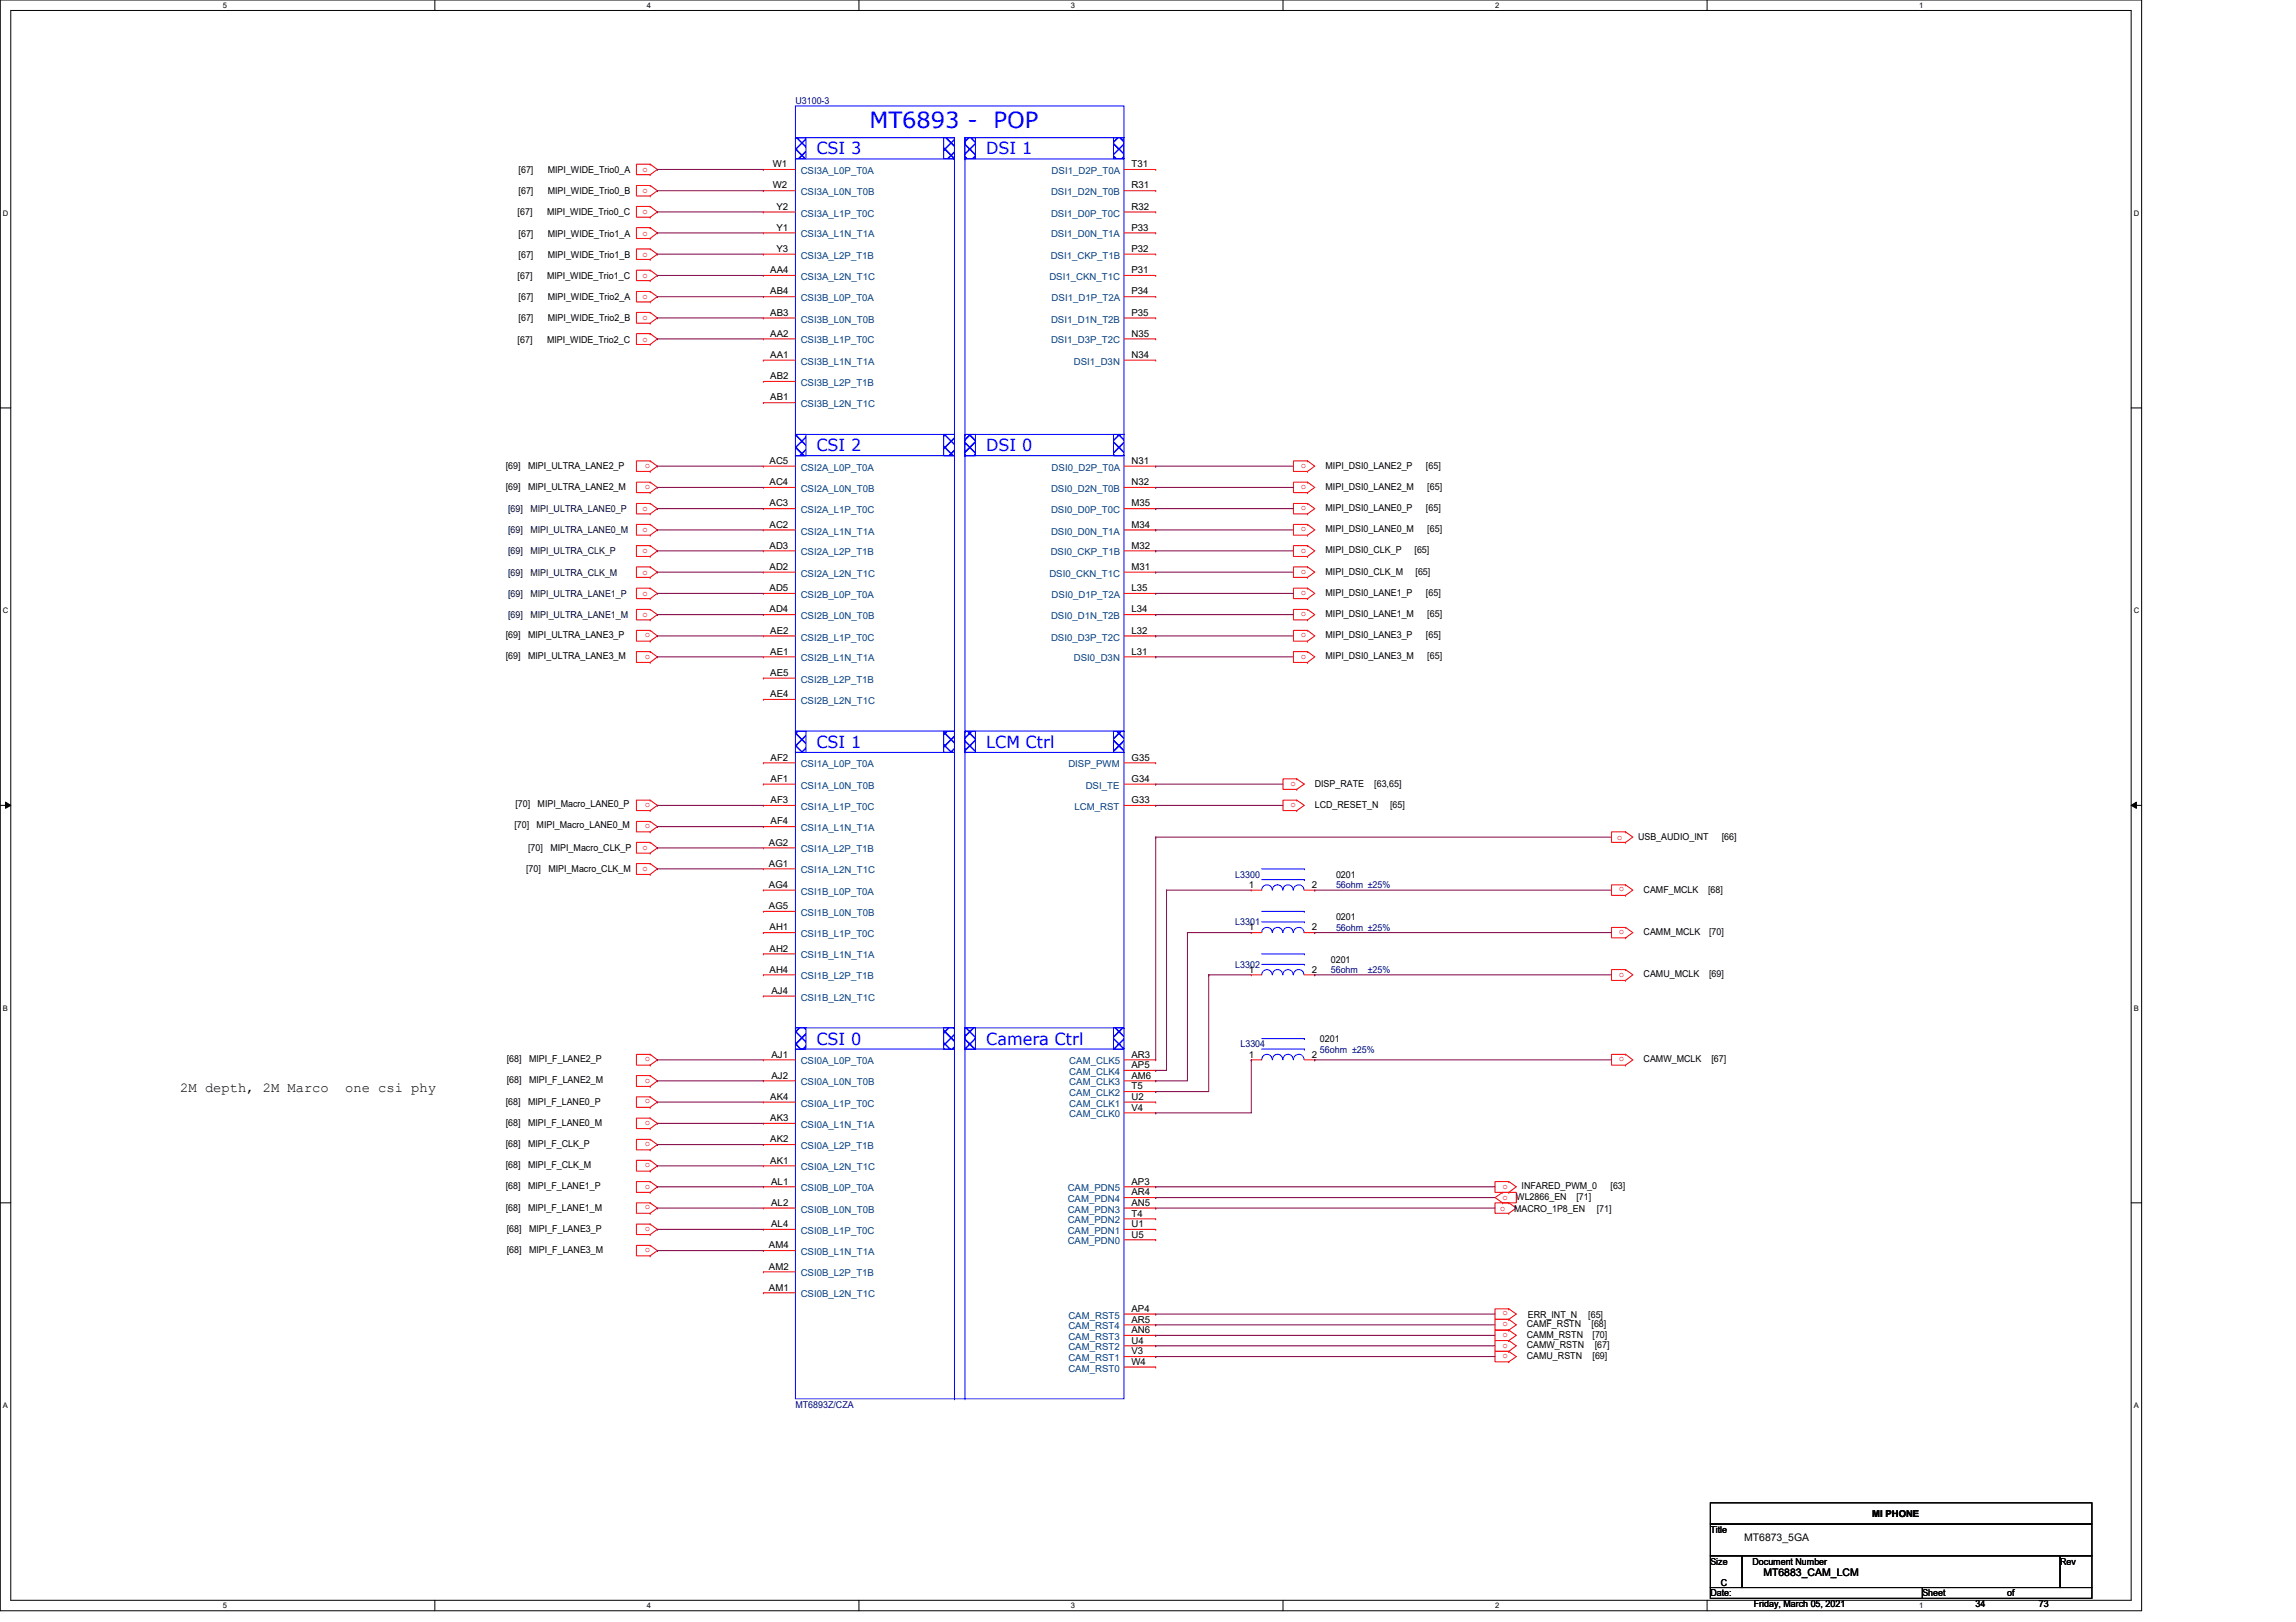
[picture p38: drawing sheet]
<svg xmlns="http://www.w3.org/2000/svg" width="297mm" height="210mm" viewBox="0 0 297 210" stroke-linecap="round" stroke-linejoin="round" font-family="sans-serif">
<defs><g id="words">
<g font-size="2.9" fill="#00f">
<text x="112.5" y="16.6">MT6893 -</text>
<text x="128.5" y="16.6">POP</text>
</g>
<g font-size="2.2" fill="#00f">
<text x="105.6" y="20">CSI 3</text>
<text x="127.6" y="20">DSI 1</text>
<text x="105.6" y="58.4">CSI 2</text>
<text x="127.6" y="58.4">DSI 0</text>
<text x="105.6" y="96.8">CSI 1</text>
<text x="127.6" y="96.8">LCM Ctrl</text>
<text x="105.6" y="135.2">CSI 0</text>
<text x="127.6" y="135.2">Camera Ctrl</text>
</g>
<g font-size="1.8">
<text x="23.3" y="141.3">2M depth, 2M Marco</text>
<text x="44.7" y="141.3">one csi phy</text>
</g>
<g font-size="1.4">
<text x="225.6" y="199.4">MT6873_5GA</text>
<text x="228.1" y="203.9">MT6883_CAM_LCM</text>
</g>
<g font-size="1.2" fill="#000080">
<text x="102.9" y="13.5">U3100-3</text>
<text x="159.8" y="113.6">L3300</text>
<text x="159.8" y="119.8">L3301</text>
<text x="172.8" y="115">56ohm ±25%</text>
<text x="159.8" y="125.3">L3302</text>
<text x="172.2" y="125.9">56ohm</text>
<text x="172.8" y="120.4">56ohm ±25%</text>
<text x="176.9" y="125.9">±25%</text>
<text x="160.5" y="135.6">L3304</text>
<text x="170.8" y="136.2">56ohm ±25%</text>
<text x="102.9" y="182.2">MT6893Z/CZA</text>
</g>
<g font-size="1.2">
<text x="67.1" y="22.4">[67]</text>
<text x="70.9" y="22.4">MIPI_WIDE_Trio0_A</text>
<text x="100" y="21.6">W1</text>
<text x="146.4" y="21.6">T31</text>
<text x="67" y="27.9">[67]</text>
<text x="67.1" y="25.1">[67]</text>
<text x="70.8" y="27.9">MIPI_WIDE_Trio0_C</text>
<text x="70.9" y="25.1">MIPI_WIDE_Trio0_B</text>
<text x="100" y="24.4">W2</text>
<text x="100.5" y="27.1">Y2</text>
<text x="100.5" y="29.8">Y1</text>
<text x="146.4" y="24.4">R31</text>
<text x="146.4" y="27.1">R32</text>
<text x="146.4" y="29.8">P33</text>
<text x="67.1" y="30.6">[67]</text>
<text x="67.1" y="33.4">[67]</text>
<text x="70.9" y="30.6">MIPI_WIDE_Trio1_A</text>
<text x="70.9" y="33.4">MIPI_WIDE_Trio1_B</text>
<text x="99.6" y="35.3">AA4</text>
<text x="100.5" y="32.6">Y3</text>
<text x="146.4" y="32.6">P32</text>
<text x="146.4" y="35.3">P31</text>
<text x="67" y="36.1">[67]</text>
<text x="67.1" y="38.9">[67]</text>
<text x="67.1" y="41.6">[67]</text>
<text x="70.8" y="36.1">MIPI_WIDE_Trio1_C</text>
<text x="70.9" y="38.9">MIPI_WIDE_Trio2_A</text>
<text x="70.9" y="41.6">MIPI_WIDE_Trio2_B</text>
<text x="99.6" y="38.1">AB4</text>
<text x="99.6" y="40.9">AB3</text>
<text x="146.4" y="38.1">P34</text>
<text x="146.4" y="40.9">P35</text>
<text x="67" y="44.3">[67]</text>
<text x="70.8" y="44.3">MIPI_WIDE_Trio2_C</text>
<text x="99.6" y="43.6">AA2</text>
<text x="99.6" y="46.3">AA1</text>
<text x="146.4" y="43.6">N35</text>
<text x="146.4" y="46.3">N34</text>
<text x="99.6" y="49.1">AB2</text>
<text x="99.6" y="51.8">AB1</text>
<text x="65.4" y="60.7">[69]</text>
<text x="65.4" y="63.4">[69]</text>
<text x="68.3" y="60.7">MIPI_ULTRA_LANE2_P</text>
<text x="68.3" y="63.4">MIPI_ULTRA_LANE2_M</text>
<text x="99.6" y="60">AC5</text>
<text x="99.6" y="62.8">AC4</text>
<text x="99.6" y="65.5">AC3</text>
<text x="146.4" y="60">N31</text>
<text x="146.4" y="62.8">N32</text>
<text x="146.4" y="65.5">M35</text>
<text x="171.5" y="60.7">MIPI_DSI0_LANE2_P</text>
<text x="171.5" y="63.4">MIPI_DSI0_LANE2_M</text>
<text x="184.5" y="60.7">[65]</text>
<text x="184.7" y="63.4">[65]</text>
<text x="99.6" y="68.3">AC2</text>
<text x="99.6" y="71">AD3</text>
<text x="146.4" y="71">M32</text>
<text x="146.4" y="68.3">M34</text>
<text x="171.5" y="66.1">MIPI_DSI0_LANE0_P</text>
<text x="171.5" y="68.9">MIPI_DSI0_LANE0_M</text>
<text x="171.5" y="71.6">MIPI_DSI0_CLK_P</text>
<text x="183" y="71.6">[65]</text>
<text x="184.5" y="66.1">[65]</text>
<text x="184.7" y="68.9">[65]</text>
<text x="99.6" y="73.7">AD2</text>
<text x="99.6" y="76.5">AD5</text>
<text x="146.4" y="73.7">M31</text>
<text x="146.4" y="76.5">L35</text>
<text x="171.5" y="74.4">MIPI_DSI0_CLK_M</text>
<text x="171.5" y="77.1">MIPI_DSI0_LANE1_P</text>
<text x="183.1" y="74.4">[65]</text>
<text x="184.5" y="77.1">[65]</text>
<text x="65.4" y="82.6">[69]</text>
<text x="68.3" y="82.6">MIPI_ULTRA_LANE3_P</text>
<text x="99.6" y="79.2">AD4</text>
<text x="99.6" y="82">AE2</text>
<text x="146.4" y="82">L32</text>
<text x="146.4" y="79.2">L34</text>
<text x="171.5" y="79.8">MIPI_DSI0_LANE1_M</text>
<text x="171.5" y="82.6">MIPI_DSI0_LANE3_P</text>
<text x="184.5" y="82.6">[65]</text>
<text x="184.7" y="79.8">[65]</text>
<text x="65.4" y="85.3">[69]</text>
<text x="68.3" y="85.3">MIPI_ULTRA_LANE3_M</text>
<text x="99.6" y="84.7">AE1</text>
<text x="99.6" y="87.5">AE5</text>
<text x="146.4" y="84.7">L31</text>
<text x="171.5" y="85.3">MIPI_DSI0_LANE3_M</text>
<text x="184.7" y="85.3">[65]</text>
<text x="99.6" y="90.2">AE4</text>
<text x="99.7" y="98.4">AF2</text>
<text x="99.7" y="101.2">AF1</text>
<text x="146.4" y="98.4">G35</text>
<text x="146.4" y="101.2">G34</text>
<text x="170.1" y="101.8">DISP_RATE</text>
<text x="177.8" y="101.8">[63,65]</text>
<text x="66.5" y="107.1">[70]</text>
<text x="66.7" y="104.4">[70]</text>
<text x="69.4" y="107.1">MIPI_Macro_LANE0_M</text>
<text x="69.6" y="104.4">MIPI_Macro_LANE0_P</text>
<text x="99.7" y="103.9">AF3</text>
<text x="99.7" y="106.7">AF4</text>
<text x="146.4" y="103.9">G33</text>
<text x="170.1" y="104.6">LCD_RESET_N</text>
<text x="179.8" y="104.6">[65]</text>
<text x="68.1" y="112.9">[70]</text>
<text x="68.3" y="110.2">[70]</text>
<text x="70.9" y="112.9">MIPI_Macro_CLK_M</text>
<text x="71.2" y="110.2">MIPI_Macro_CLK_P</text>
<text x="99.5" y="109.4">AG2</text>
<text x="99.5" y="112.1">AG1</text>
<text x="172.8" y="113.6">0201</text>
<text x="211.9" y="108.7">USB_AUDIO_INT</text>
<text x="222.8" y="108.7">[66]</text>
<text x="99.5" y="114.9">AG4</text>
<text x="99.5" y="117.6">AG5</text>
<text x="161.6" y="114.9">1</text>
<text x="169.7" y="114.9">2</text>
<text x="172.8" y="119.1">0201</text>
<text x="212.6" y="115.5">CAMF_MCLK</text>
<text x="221" y="115.5">[68]</text>
<text x="99.6" y="120.4">AH1</text>
<text x="99.6" y="123.1">AH2</text>
<text x="99.6" y="125.9">AH4</text>
<text x="161.6" y="120.4">1</text>
<text x="161.6" y="125.9">1</text>
<text x="169.7" y="120.4">2</text>
<text x="169.7" y="125.9">2</text>
<text x="172.2" y="124.6">0201</text>
<text x="212.6" y="121">CAMM_MCLK</text>
<text x="221.1" y="121">[70]</text>
<text x="99.8" y="128.6">AJ4</text>
<text x="212.6" y="126.5">CAMU_MCLK</text>
<text x="221.1" y="126.5">[69]</text>
<text x="65.6" y="137.5">[68]</text>
<text x="68.4" y="137.5">MIPI_F_LANE2_P</text>
<text x="99.8" y="136.9">AJ1</text>
<text x="146.4" y="136.9">AR3</text>
<text x="161.6" y="136.9">1</text>
<text x="169.7" y="136.9">2</text>
<text x="170.8" y="134.9">0201</text>
<text x="212.6" y="137.5">CAMW_MCLK</text>
<text x="221.4" y="137.5">[67]</text>
<text x="65.4" y="143">[68]</text>
<text x="65.6" y="140.2">[68]</text>
<text x="68.3" y="143">MIPI_F_LANE0_P</text>
<text x="68.4" y="140.2">MIPI_F_LANE2_M</text>
<text x="99.6" y="142.3">AK4</text>
<text x="99.8" y="139.6">AJ2</text>
<text x="146.4" y="143.7">V4</text>
<text x="146.4" y="142.3">U2</text>
<text x="146.4" y="141">T5</text>
<text x="146.4" y="139.6">AM6</text>
<text x="146.4" y="138.2">AP5</text>
<text x="65.4" y="145.7">[68]</text>
<text x="65.4" y="148.4">[68]</text>
<text x="68.3" y="145.7">MIPI_F_LANE0_M</text>
<text x="68.3" y="148.4">MIPI_F_CLK_P</text>
<text x="99.6" y="145.1">AK3</text>
<text x="99.6" y="147.8">AK2</text>
<text x="65.4" y="151.2">[68]</text>
<text x="65.4" y="153.9">[68]</text>
<text x="68.3" y="151.2">MIPI_F_CLK_M</text>
<text x="68.3" y="153.9">MIPI_F_LANE1_P</text>
<text x="99.6" y="150.6">AK1</text>
<text x="99.8" y="153.3">AL1</text>
<text x="146.4" y="154.7">AR4</text>
<text x="146.4" y="153.3">AP3</text>
<text x="196.2" y="155.3">WL2866_EN</text>
<text x="196.8" y="153.9">INFARED_PWM_0</text>
<text x="204" y="155.3">[71]</text>
<text x="208.4" y="153.9">[63]</text>
<text x="65.4" y="156.7">[68]</text>
<text x="65.6" y="159.4">[68]</text>
<text x="68.3" y="156.7">MIPI_F_LANE1_M</text>
<text x="68.4" y="159.4">MIPI_F_LANE3_P</text>
<text x="99.5" y="161.5">AM4</text>
<text x="99.8" y="156">AL2</text>
<text x="99.8" y="158.8">AL4</text>
<text x="146.4" y="160.1">U5</text>
<text x="146.4" y="158.8">U1</text>
<text x="146.4" y="157.4">T4</text>
<text x="146.4" y="156">AN5</text>
<text x="195.9" y="156.8">MACRO_1P8_EN</text>
<text x="206.6" y="156.8">[71]</text>
<text x="65.6" y="162.1">[68]</text>
<text x="68.4" y="162.1">MIPI_F_LANE3_M</text>
<text x="99.5" y="164.3">AM2</text>
<text x="99.5" y="167">AM1</text>
<text x="146.4" y="171.2">AR5</text>
<text x="146.4" y="172.5">AN6</text>
<text x="146.4" y="173.9">U4</text>
<text x="146.4" y="169.8">AP4</text>
<text x="197.5" y="171.7">CAMF_RSTN</text>
<text x="197.5" y="173.1">CAMM_RSTN</text>
<text x="197.7" y="170.5">ERR_INT_N</text>
<text x="205.5" y="170.5">[65]</text>
<text x="205.9" y="171.7">[68]</text>
<text x="206" y="173.1">[70]</text>
<text x="146.4" y="176.6">W4</text>
<text x="146.4" y="175.3">V3</text>
<text x="197.5" y="174.5">CAMW_RSTN</text>
<text x="197.5" y="175.9">CAMU_RSTN</text>
<text x="206" y="175.9">[69]</text>
<text x="206.3" y="174.5">[67]</text>
<text x="242.2" y="196.3">MI PHONE</text>
<text x="221.3" y="198.4">Title</text>
<text x="221.3" y="202.5">Size</text>
<text x="226.7" y="202.5">Document Number</text>
<text x="266.5" y="202.5">Rev</text>
<text x="221.3" y="206.6">Date:</text>
<text x="222.6" y="205.2">C</text>
<text x="226.9" y="208">Friday, March 05, 2021</text>
<text x="248.7" y="206.6">Sheet</text>
<text x="255.6" y="208">34</text>
<text x="259.7" y="206.6">of</text>
<text x="263.8" y="208">73</text>
</g>
<g font-size="1.2" fill="#f00">
<text x="83.1" y="22.3">o</text>
<text x="83.1" y="25">o</text>
<text x="83.1" y="27.7">o</text>
<text x="83.1" y="30.5">o</text>
<text x="83.1" y="33.2">o</text>
<text x="83.1" y="36">o</text>
<text x="83.1" y="38.7">o</text>
<text x="83.1" y="41.4">o</text>
<text x="83.1" y="44.2">o</text>
<text x="84.1" y="60" transform="rotate(180 84.1 60)">o</text>
<text x="169" y="60" transform="rotate(180 169 60)">o</text>
<text x="84.1" y="62.7" transform="rotate(180 84.1 62.7)">o</text>
<text x="169" y="62.7" transform="rotate(180 169 62.7)">o</text>
<text x="169" y="65.5" transform="rotate(180 169 65.5)">o</text>
<text x="83.1" y="66.2">o</text>
<text x="83.1" y="68.9">o</text>
<text x="83.1" y="71.6">o</text>
<text x="169" y="68.2" transform="rotate(180 169 68.2)">o</text>
<text x="169" y="71" transform="rotate(180 169 71)">o</text>
<text x="83.1" y="74.4">o</text>
<text x="83.1" y="77.1">o</text>
<text x="169" y="73.7" transform="rotate(180 169 73.7)">o</text>
<text x="169" y="76.5" transform="rotate(180 169 76.5)">o</text>
<text x="83.1" y="79.9">o</text>
<text x="84.1" y="82" transform="rotate(180 84.1 82)">o</text>
<text x="169" y="79.2" transform="rotate(180 169 79.2)">o</text>
<text x="169" y="82" transform="rotate(180 169 82)">o</text>
<text x="84.1" y="84.7" transform="rotate(180 84.1 84.7)">o</text>
<text x="169" y="84.7" transform="rotate(180 169 84.7)">o</text>
<text x="167.6" y="101.1" transform="rotate(180 167.6 101.1)">o</text>
<text x="84.1" y="103.9" transform="rotate(180 84.1 103.9)">o</text>
<text x="84.1" y="106.6" transform="rotate(180 84.1 106.6)">o</text>
<text x="167.6" y="103.9" transform="rotate(180 167.6 103.9)">o</text>
<text x="83.1" y="110">o</text>
<text x="83.1" y="112.8">o</text>
<text x="209.2" y="108.7">o</text>
<text x="210.1" y="114.9" transform="rotate(180 210.1 114.9)">o</text>
<text x="210.1" y="120.4" transform="rotate(180 210.1 120.4)">o</text>
<text x="210.1" y="125.9" transform="rotate(180 210.1 125.9)">o</text>
<text x="84.1" y="136.8" transform="rotate(180 84.1 136.8)">o</text>
<text x="210.1" y="136.8" transform="rotate(180 210.1 136.8)">o</text>
<text x="84.1" y="139.6" transform="rotate(180 84.1 139.6)">o</text>
<text x="84.1" y="142.3" transform="rotate(180 84.1 142.3)">o</text>
<text x="84.1" y="145" transform="rotate(180 84.1 145)">o</text>
<text x="84.1" y="147.8" transform="rotate(180 84.1 147.8)">o</text>
<text x="84.1" y="150.5" transform="rotate(180 84.1 150.5)">o</text>
<text x="84.1" y="153.3" transform="rotate(180 84.1 153.3)">o</text>
<text x="84.1" y="156" transform="rotate(180 84.1 156)">o</text>
<text x="194.4" y="155.3">o</text>
<text x="195.1" y="153.3" transform="rotate(180 195.1 153.3)">o</text>
<text x="84.1" y="158.7" transform="rotate(180 84.1 158.7)">o</text>
<text x="84.1" y="161.5" transform="rotate(180 84.1 161.5)">o</text>
<text x="194.1" y="156.7">o</text>
<text x="195.1" y="171.1" transform="rotate(180 195.1 171.1)">o</text>
<text x="195.1" y="172.5" transform="rotate(180 195.1 172.5)">o</text>
<text x="195.1" y="173.9" transform="rotate(180 195.1 173.9)">o</text>
<text x="195.1" y="169.7" transform="rotate(180 195.1 169.7)">o</text>
<text x="195.1" y="175.2" transform="rotate(180 195.1 175.2)">o</text>
</g>
<g font-size="1.2" fill="#004080">
<text x="103.6" y="22.5">CSI3A_L0P_T0A</text>
<text x="136.1" y="22.5">DSI1_D2P_T0A</text>
<text x="103.6" y="25.3">CSI3A_L0N_T0B</text>
<text x="103.6" y="28">CSI3A_L1P_T0C</text>
<text x="136" y="25.3">DSI1_D2N_T0B</text>
<text x="136" y="28">DSI1_D0P_T0C</text>
<text x="103.6" y="30.7">CSI3A_L1N_T1A</text>
<text x="103.6" y="33.5">CSI3A_L2P_T1B</text>
<text x="135.9" y="33.5">DSI1_CKP_T1B</text>
<text x="136" y="30.7">DSI1_D0N_T1A</text>
<text x="103.6" y="36.2">CSI3A_L2N_T1C</text>
<text x="103.6" y="39">CSI3B_L0P_T0A</text>
<text x="103.6" y="41.7">CSI3B_L0N_T0B</text>
<text x="135.8" y="36.2">DSI1_CKN_T1C</text>
<text x="136" y="41.7">DSI1_D1N_T2B</text>
<text x="136.1" y="39">DSI1_D1P_T2A</text>
<text x="103.6" y="44.4">CSI3B_L1P_T0C</text>
<text x="103.6" y="47.2">CSI3B_L1N_T1A</text>
<text x="136" y="44.4">DSI1_D3P_T2C</text>
<text x="138.9" y="47.2">DSI1_D3N</text>
<text x="103.6" y="50">CSI3B_L2P_T1B</text>
<text x="103.6" y="52.7">CSI3B_L2N_T1C</text>
<text x="103.6" y="60.9">CSI2A_L0P_T0A</text>
<text x="103.6" y="63.7">CSI2A_L0N_T0B</text>
<text x="136" y="63.7">DSI0_D2N_T0B</text>
<text x="136.1" y="60.9">DSI0_D2P_T0A</text>
<text x="103.6" y="66.4">CSI2A_L1P_T0C</text>
<text x="103.6" y="69.2">CSI2A_L1N_T1A</text>
<text x="103.6" y="71.9">CSI2A_L2P_T1B</text>
<text x="135.9" y="71.9">DSI0_CKP_T1B</text>
<text x="136" y="66.4">DSI0_D0P_T0C</text>
<text x="136" y="69.2">DSI0_D0N_T1A</text>
<text x="103.6" y="74.6">CSI2A_L2N_T1C</text>
<text x="103.6" y="77.4">CSI2B_L0P_T0A</text>
<text x="135.8" y="74.6">DSI0_CKN_T1C</text>
<text x="136.1" y="77.4">DSI0_D1P_T2A</text>
<text x="103.6" y="80.1">CSI2B_L0N_T0B</text>
<text x="103.6" y="82.9">CSI2B_L1P_T0C</text>
<text x="136" y="82.9">DSI0_D3P_T2C</text>
<text x="136" y="80.1">DSI0_D1N_T2B</text>
<text x="103.6" y="85.6">CSI2B_L1N_T1A</text>
<text x="103.6" y="88.3">CSI2B_L2P_T1B</text>
<text x="138.9" y="85.6">DSI0_D3N</text>
<text x="103.6" y="91.1">CSI2B_L2N_T1C</text>
<text x="103.6" y="99.3">CSI1A_L0P_T0A</text>
<text x="138.2" y="99.3">DISP_PWM</text>
<text x="103.6" y="102.1">CSI1A_L0N_T0B</text>
<text x="103.6" y="104.8">CSI1A_L1P_T0C</text>
<text x="103.6" y="107.6">CSI1A_L1N_T1A</text>
<text x="139" y="104.8">LCM_RST</text>
<text x="140.5" y="102.1">DSI_TE</text>
<text x="103.6" y="110.3">CSI1A_L2P_T1B</text>
<text x="103.6" y="113">CSI1A_L2N_T1C</text>
<text x="103.6" y="115.8">CSI1B_L0P_T0A</text>
<text x="103.6" y="118.5">CSI1B_L0N_T0B</text>
<text x="103.6" y="121.3">CSI1B_L1P_T0C</text>
<text x="103.6" y="124">CSI1B_L1N_T1A</text>
<text x="103.6" y="126.7">CSI1B_L2P_T1B</text>
<text x="103.6" y="129.5">CSI1B_L2N_T1C</text>
<text x="103.6" y="137.8">CSI0A_L0P_T0A</text>
<text x="138.3" y="137.8">CAM_CLK5</text>
<text x="103.6" y="140.5">CSI0A_L0N_T0B</text>
<text x="103.6" y="143.2">CSI0A_L1P_T0C</text>
<text x="138.3" y="143.2">CAM_CLK1</text>
<text x="138.3" y="141.9">CAM_CLK2</text>
<text x="138.3" y="140.5">CAM_CLK3</text>
<text x="138.3" y="139.1">CAM_CLK4</text>
<text x="103.6" y="146">CSI0A_L1N_T1A</text>
<text x="103.6" y="148.7">CSI0A_L2P_T1B</text>
<text x="138.3" y="144.6">CAM_CLK0</text>
<text x="103.6" y="151.5">CSI0A_L2N_T1C</text>
<text x="103.6" y="154.2">CSI0B_L0P_T0A</text>
<text x="138.1" y="155.6">CAM_PDN4</text>
<text x="138.1" y="154.2">CAM_PDN5</text>
<text x="103.6" y="156.9">CSI0B_L0N_T0B</text>
<text x="103.6" y="159.7">CSI0B_L1P_T0C</text>
<text x="138.1" y="161">CAM_PDN0</text>
<text x="138.1" y="159.7">CAM_PDN1</text>
<text x="138.1" y="158.3">CAM_PDN2</text>
<text x="138.1" y="156.9">CAM_PDN3</text>
<text x="103.6" y="162.4">CSI0B_L1N_T1A</text>
<text x="103.6" y="165.2">CSI0B_L2P_T1B</text>
<text x="103.6" y="167.9">CSI0B_L2N_T1C</text>
<text x="138.2" y="172">CAM_RST4</text>
<text x="138.2" y="173.4">CAM_RST3</text>
<text x="138.2" y="170.6">CAM_RST5</text>
<text x="138.2" y="177.5">CAM_RST0</text>
<text x="138.2" y="174.8">CAM_RST2</text>
<text x="138.2" y="176.1">CAM_RST1</text>
</g>
<g font-size="1.2" fill="#000040">
<text x="65.7" y="66.3">[69]</text>
<text x="65.7" y="69">[69]</text>
<text x="65.7" y="71.8">[69]</text>
<text x="68.6" y="66.3">MIPI_ULTRA_LANE0_P</text>
<text x="68.6" y="69">MIPI_ULTRA_LANE0_M</text>
<text x="68.6" y="71.8">MIPI_ULTRA_CLK_P</text>
<text x="65.7" y="74.5">[69]</text>
<text x="65.7" y="77.3">[69]</text>
<text x="68.6" y="74.5">MIPI_ULTRA_CLK_M</text>
<text x="68.6" y="77.3">MIPI_ULTRA_LANE1_P</text>
<text x="65.7" y="80">[69]</text>
<text x="68.6" y="80">MIPI_ULTRA_LANE1_M</text>
</g>
<g font-size="1">
<text x="28.8" y="1">5</text>
<text x="83.7" y="1">4</text>
<text x="138.6" y="1">3</text>
<text x="193.4" y="1">2</text>
<text x="248.3" y="1">1</text>
<text x=".4" y="27.9">D</text>
<text x="276.1" y="27.9">D</text>
<text x=".4" y="79.4">C</text>
<text x="276.1" y="79.4">C</text>
<text x=".4" y="130.8">B</text>
<text x="276.1" y="130.8">B</text>
<text x=".4" y="182.2">A</text>
<text x="276.1" y="182.2">A</text>
<text x="28.8" y="208.1">5</text>
<text x="83.7" y="208.1">4</text>
<text x="138.6" y="208.1">3</text>
<text x="193.4" y="208.1">2</text>
<text x="248.3" y="208.1">1</text>
</g>
</g></defs>
<path d="M0 0h277.1v208.4h-277.1zM1.4 1.4h274.3v205.7h-274.3z" fill="none" stroke="#000" stroke-width=".13"/>
<g fill="#fff">
<path d="M28.8 .1h.6v1.1h-.6z"/>
<path d="M28.8 207.2h.6v1.1h-.6z"/>
</g>
<path d="M56.3 0v1.4M56.3 207.1v1.3" fill="none" stroke="#000" stroke-width=".13"/>
<g fill="#fff">
<path d="M83.7 .1h.5v1.1h-.5z"/>
<path d="M83.7 207.2h.5v1.1h-.5z"/>
</g>
<path d="M111.1 0v1.4M111.1 207.1v1.3" fill="none" stroke="#000" stroke-width=".13"/>
<g fill="#fff">
<path d="M138.6 .1h.5v1.1h-.5z"/>
<path d="M138.6 207.2h.5v1.1h-.5z"/>
</g>
<path d="M166 0v1.4M166 207.1v1.3" fill="none" stroke="#000" stroke-width=".13"/>
<g fill="#fff">
<path d="M193.4 .1h.6v1.1h-.6z"/>
<path d="M193.4 207.2h.6v1.1h-.6z"/>
</g>
<path d="M220.8 0v1.4M220.8 207.1v1.3" fill="none" stroke="#000" stroke-width=".13"/>
<g fill="#fff">
<path d="M248.3 .1h.5v1.1h-.5z"/>
<path d="M248.3 207.2h.5v1.1h-.5z"/>
<path d="M.4 27.1h.7v1.1h-.7z"/>
<path d="M276.1 27.1h.7v1.1h-.7z"/>
<path d="M.4 78.5h.7v1.1h-.7z"/>
<path d="M276.1 78.5h.7v1.1h-.7z"/>
</g>
<path d="M0 52.8h1.4M275.7 52.8h1.4" fill="none" stroke="#000" stroke-width=".13"/>
<g fill="#fff">
<path d="M.4 129.9h.6v1.1h-.6z"/>
<path d="M276.1 129.9h.6v1.1h-.6z"/>
</g>
<path d="M0 104.2h1.4M.7 103.8l.7 .4-.7 .4zM275.7 104.2l.7-.4v.8zM275.7 104.2h1.4" fill="none" stroke="#000" stroke-width=".13"/>
<path d="M.7 103.8l.7 .4-.7 .4zM275.7 104.2l.7-.4v.8z" fill="#000"/>
<g fill="#fff">
<path d="M.4 181.4h.6v1.1h-.6z"/>
<path d="M276.1 181.4h.6v1.1h-.6z"/>
</g>
<path d="M0 155.7h1.4M275.7 155.7h1.4M221.3 194.5h49.3v2.7h-49.3zM221.3 197.2h49.3v4.1h-49.3zM221.3 201.3h4.1v4.1h-4.1zM221.3 205.4h27.4v1.4h-27.4zM225.4 201.3h41.1v4.1h-41.1zM248.7 205.4h21.9v1.4h-21.9zM266.5 201.3h4.1v4.1h-4.1z" fill="none" stroke="#000" stroke-width=".13"/>
<g fill="none" stroke="#f00" stroke-width=".13">
<path d="M84.1 21.3h.1M84.1 22.6h.1M84.1 21.3h-1.8v1.3h1.8M84.1 24h.1M84.1 25.4h.1M84.1 24h-1.8v1.4h1.8M84.1 26.7h.1M84.1 28.1h.1M84.1 26.7h-1.8v1.4h1.8M84.1 29.5h.1M84.1 30.9h.1M84.1 29.5h-1.8v1.4h1.8"/>
<path d="M84.1 32.2h.1M84.1 33.6h.1M84.1 32.2h-1.8v1.4h1.8M84.1 35h.1M84.1 36.3h.1M84.1 35h-1.8v1.3h1.8M84.1 37.7h.1M84.1 39.1h.1M84.1 37.7h-1.8v1.4h1.8M84.1 21.3l.9 .6-.9 .7M84.1 24l.9 .7-.9 .7M84.1 26.7l.9 .7-.9 .7"/>
<path d="M84.1 29.5l.9 .6-.9 .8M84.1 32.2l.9 .7-.9 .7M84.1 35l.9 .6-.9 .7M84.1 37.7l.9 .7-.9 .7M84.1 59.6h.1M84.1 59.6h-1.8v1.4h1.8M84.1 40.4h.1M84.1 41.8h.1M84.1 40.4h-1.8v1.4h1.8M84.1 43.2h.1M84.1 44.6h.1M84.1 43.2h-1.8v1.4h1.8"/>
<path d="M84.1 59.6l.9 .7-.9 .7M84.1 40.4l.9 .7-.9 .7M84.1 43.2l.9 .7-.9 .7M169.2 59.6h.1M169.2 59.6h-1.9v1.4h1.9M169.2 59.6l.9 .7-.9 .7M84.1 61h.1M84.1 63.8h.1M84.1 62.4h.1M84.1 62.4h-1.8v1.4h1.8M84.1 65.2h.1M84.1 66.5h.1"/>
<path d="M84.1 65.2h-1.8v1.3h1.8M84.1 67.9h.1M84.1 69.3h.1M84.1 67.9h-1.8v1.4h1.8M84.1 70.6h.1M84.1 72h.1M84.1 70.6h-1.8v1.4h1.8M84.1 73.4h.1M84.1 74.7h.1M84.1 73.4h-1.8v1.3h1.8M84.1 76.1h.1M84.1 77.5h.1"/>
<path d="M84.1 76.1h-1.8v1.4h1.8M84.1 78.9h.1M84.1 78.9h-1.8v1.3h1.8M84.1 62.4l.9 .7-.9 .7M84.1 65.2l.9 .6-.9 .7M84.1 67.9l.9 .7-.9 .7M84.1 70.6l.9 .7-.9 .7M84.1 73.4l.9 .6-.9 .7M84.1 76.1l.9 .7-.9 .7M84.1 78.9l.9 .6-.9 .7M169.2 61h.1M169.2 63.8h.1"/>
<path d="M169.2 62.4h.1M169.2 62.4h-1.9v1.4h1.9M169.2 66.5h.1M169.2 65.2h.1M169.2 65.2h-1.9v1.3h1.9M169.2 69.3h.1M169.2 67.9h.1M169.2 67.9h-1.9v1.4h1.9M169.2 72h.1M169.2 70.6h.1M169.2 70.6h-1.9v1.4h1.9M169.2 74.7h.1"/>
<path d="M169.2 73.4h.1M169.2 73.4h-1.9v1.3h1.9M169.2 77.5h.1M169.2 76.1h.1M169.2 76.1h-1.9v1.4h1.9M169.2 78.9h.1M169.2 78.9h-1.9v1.3h1.9M169.2 62.4l.9 .7-.9 .7M169.2 65.2l.9 .6-.9 .7M169.2 67.9l.9 .7-.9 .7M169.2 70.6l.9 .7-.9 .7M169.2 73.4l.9 .6-.9 .7"/>
<path d="M169.2 76.1l.9 .7-.9 .7M169.2 78.9l.9 .6-.9 .7M84.1 80.2h.1M84.1 83h.1M84.1 81.6h.1M84.1 81.6h-1.8v1.4h1.8M84.1 85.7h.1M84.1 84.3h.1M84.1 84.3h-1.8v1.4h1.8M84.1 81.6l.9 .7-.9 .7M84.1 84.3l.9 .7-.9 .7M169.2 80.2h.1"/>
<path d="M169.2 83h.1M169.2 81.6h.1M169.2 81.6h-1.9v1.4h1.9M169.2 85.7h.1M169.2 84.3h.1M169.2 84.3h-1.9v1.4h1.9M169.2 81.6l.9 .7-.9 .7M169.2 84.3l.9 .7-.9 .7M84.1 104.9h.1M84.1 103.5h.1M84.1 103.5h-1.8v1.4h1.8M84.1 107.7h.1"/>
<path d="M84.1 106.3h.1M84.1 106.3h-1.8v1.4h1.8M84.1 109h.1M84.1 110.4h.1M84.1 109h-1.8v1.4h1.8M84.1 111.8h.1M84.1 113.2h.1M84.1 111.8h-1.8v1.4h1.8M84.1 103.5l.9 .7-.9 .7M84.1 106.3l.9 .7-.9 .7M84.1 109l.9 .7-.9 .7M84.1 111.8l.9 .6-.9 .8"/>
<path d="M161.9 115.2h.1M161.9 115.2h1.3M167.8 102.2h.1M167.8 100.8h.1M167.8 100.8h-1.8v1.4h1.8M167.8 104.9h.1M167.8 103.5h.1M167.8 103.5h-1.8v1.4h1.8M167.8 100.8l.9 .7-.9 .7M167.8 103.5l.9 .7-.9 .7M168.7 115.2h1.4M170.1 115.2h.1"/>
<path d="M210.3 107.7h.1M210.3 109h.1M210.3 107.7h-1.8v1.3h1.8M210.3 115.9h.1M210.3 114.5h.1M210.3 114.5h-1.8v1.4h1.8M210.3 107.7l.9 .6-.9 .7M210.3 114.5l.9 .7-.9 .7M84.1 137.8h.1M84.1 136.4h.1M84.1 136.4h-1.8v1.4h1.8M84.1 139.2h.1"/>
<path d="M84.1 139.2h-1.8v1.4h1.8M84.1 136.4l.9 .8-.9 .6M84.1 139.2l.9 .7-.9 .7M161.9 120.7h.1M161.9 120.7h1.3M168.7 120.7h1.4M170.1 120.7h.1M210.3 121.4h.1M210.3 120h.1M210.3 120h-1.8v1.4h1.8M210.3 126.9h.1M210.3 125.5h.1"/>
<path d="M210.3 125.5h-1.8v1.4h1.8M210.3 137.8h.1M210.3 136.4h.1M210.3 136.4h-1.8v1.4h1.8M210.3 120l.9 .7-.9 .7M210.3 125.5l.9 .7-.9 .7M210.3 136.4l.9 .8-.9 .6M84.1 140.6h.1M84.1 143.3h.1M84.1 141.9h.1M84.1 141.9h-1.8v1.4h1.8M84.1 146h.1"/>
<path d="M84.1 144.7h.1M84.1 144.7h-1.8v1.3h1.8M84.1 148.8h.1M84.1 147.4h.1M84.1 147.4h-1.8v1.4h1.8M84.1 151.6h.1M84.1 150.2h.1M84.1 150.2h-1.8v1.4h1.8M84.1 154.3h.1M84.1 152.9h.1M84.1 152.9h-1.8v1.4h1.8M84.1 157h.1"/>
<path d="M84.1 155.7h.1M84.1 155.7h-1.8v1.3h1.8M84.1 159.8h.1M84.1 158.4h.1M84.1 158.4h-1.8v1.4h1.8M84.1 141.9l.9 .7-.9 .7M84.1 144.7l.9 .7-.9 .6M84.1 147.4l.9 .7-.9 .7M84.1 150.2l.9 .7-.9 .7M84.1 152.9l.9 .7-.9 .7M84.1 155.7l.9 .6-.9 .7M84.1 158.4l.9 .7-.9 .7"/>
<path d="M194.4 154.3h.1M194.4 155.7h.1M194.4 154.3h1.8v1.4h-1.8M194.4 154.3l-1 .7 1 .7M195.2 154.3h.1M195.2 152.9h.1M195.2 152.9h-1.8v1.4h1.8M195.2 155.7h.1M195.2 157h.1M195.2 155.7h-1.8v1.3h1.8M195.2 152.9l1 .7-1 .7M195.2 155.7l1 .6-1 .7"/>
<path d="M84.1 162.5h.1M84.1 161.2h.1M84.1 161.2h-1.8v1.3h1.8M84.1 161.2l.9 .6-.9 .7M195.2 172.1h.1M195.2 170.7h.1M195.2 170.7h-1.8v1.4h1.8M195.2 173.5h.1M195.2 172.1h-1.8v1.4h1.8M195.2 174.9h.1M195.2 173.5h-1.8v1.4h1.8M195.2 176.2h.1"/>
<path d="M195.2 174.9h-1.8v1.3h1.8M195.2 169.4h.1M195.2 169.4h-1.8v1.3h1.8M195.2 170.7l1 .7-1 .7M195.2 172.1l1 .7-1 .7M195.2 173.5l1 .7-1 .7M195.2 174.9l1 .7-1 .6M195.2 169.4l1 .7-1 .6"/>
</g>
<g fill="none" stroke="#00f" stroke-width=".13">
<path d="M163.2 115.2a.68 .68 0 0 1 .7-.7 .68 .68 0 0 1 .7 .7M163.2 113.8h5.5M163.2 112.4h5.5M163.2 119.3h5.5M163.2 117.9h5.5M164.6 115.2a.66 .66 0 0 1 .7-.7 .66 .66 0 0 1 .6 .7M166 115.2a.66 .66 0 0 1 .6-.7 .66 .66 0 0 1 .7 .7M167.3 115.2a.68 .68 0 0 1 .7-.7 .68 .68 0 0 1 .7 .7M168.7 113.8h.1M168.7 112.4h.1M168.7 119.3h.1M168.7 117.9h.1"/>
<path d="M163.2 120.7a.68 .68 0 0 1 .7-.7 .68 .68 0 0 1 .7 .7M164.6 120.7a.66 .66 0 0 1 .7-.7 .66 .66 0 0 1 .6 .7M166 120.7a.66 .66 0 0 1 .6-.7 .66 .66 0 0 1 .7 .7M167.3 120.7a.68 .68 0 0 1 .7-.7 .68 .68 0 0 1 .7 .7"/>
</g>
<path d="M144.1 17.8h1.3v2.8h-1.3z" fill-rule="evenodd" fill="#fff"/>
<path d="M144.1 17.8h1.3v2.8h-1.3z" fill-rule="evenodd" fill="#00f"/>
<path d="M102.9 13.7h42.5v167.3h-42.5zM144.1 17.8h1.3v2.8h-1.3z" fill="none" stroke="#00f" stroke-width=".13"/>
<path d="M124.8 17.8h1.4v2.8h-1.4z" fill-rule="evenodd" fill="#fff"/>
<path d="M124.8 17.8h1.4v2.8h-1.4z" fill-rule="evenodd" fill="#00f"/>
<path d="M124.8 17.8h1.4v2.8h-1.4z" fill="none" stroke="#00f" stroke-width=".13"/>
<path d="M102.9 17.8h1.4v2.8h-1.4z" fill-rule="evenodd" fill="#fff"/>
<path d="M102.9 17.8h1.4v2.8h-1.4z" fill-rule="evenodd" fill="#00f"/>
<path d="M102.9 17.8h1.4v2.8h-1.4z" fill="none" stroke="#00f" stroke-width=".13"/>
<path d="M122.1 17.8h1.4v2.8h-1.4z" fill-rule="evenodd" fill="#fff"/>
<path d="M122.1 17.8h1.4v2.8h-1.4z" fill-rule="evenodd" fill="#00f"/>
<path d="M122.1 17.8h1.4v2.8h-1.4z" fill="none" stroke="#00f" stroke-width=".13"/>
<path d="M102.9 56.2h1.4v2.8h-1.4z" fill-rule="evenodd" fill="#fff"/>
<path d="M102.9 56.2h1.4v2.8h-1.4z" fill-rule="evenodd" fill="#00f"/>
<path d="M102.9 56.2h1.4v2.8h-1.4z" fill="none" stroke="#00f" stroke-width=".13"/>
<path d="M122.1 56.2h1.4v2.8h-1.4z" fill-rule="evenodd" fill="#fff"/>
<path d="M122.1 56.2h1.4v2.8h-1.4z" fill-rule="evenodd" fill="#00f"/>
<path d="M122.1 56.2h1.4v2.8h-1.4z" fill="none" stroke="#00f" stroke-width=".13"/>
<path d="M102.9 94.6h1.4v2.8h-1.4z" fill-rule="evenodd" fill="#fff"/>
<path d="M102.9 94.6h1.4v2.8h-1.4z" fill-rule="evenodd" fill="#00f"/>
<path d="M102.9 94.6h1.4v2.8h-1.4z" fill="none" stroke="#00f" stroke-width=".13"/>
<path d="M122.1 94.6h1.4v2.8h-1.4z" fill-rule="evenodd" fill="#fff"/>
<path d="M122.1 94.6h1.4v2.8h-1.4z" fill-rule="evenodd" fill="#00f"/>
<path d="M122.1 94.6h1.4v2.8h-1.4z" fill="none" stroke="#00f" stroke-width=".13"/>
<path d="M122.1 133h1.4v2.8h-1.4z" fill-rule="evenodd" fill="#fff"/>
<path d="M122.1 133h1.4v2.8h-1.4z" fill-rule="evenodd" fill="#00f"/>
<path d="M122.1 133h1.4v2.8h-1.4z" fill="none" stroke="#00f" stroke-width=".13"/>
<path d="M102.9 133h1.4v2.8h-1.4z" fill-rule="evenodd" fill="#fff"/>
<path d="M102.9 133h1.4v2.8h-1.4z" fill-rule="evenodd" fill="#00f"/>
<path d="M102.9 133h1.4v2.8h-1.4z" fill="none" stroke="#00f" stroke-width=".13"/>
<path d="M124.8 56.2h1.4v2.8h-1.4z" fill-rule="evenodd" fill="#fff"/>
<path d="M124.8 56.2h1.4v2.8h-1.4z" fill-rule="evenodd" fill="#00f"/>
<path d="M124.8 56.2h1.4v2.8h-1.4z" fill="none" stroke="#00f" stroke-width=".13"/>
<path d="M144.1 56.2h1.3v2.8h-1.3z" fill-rule="evenodd" fill="#fff"/>
<path d="M144.1 56.2h1.3v2.8h-1.3z" fill-rule="evenodd" fill="#00f"/>
<path d="M144.1 56.2h1.3v2.8h-1.3z" fill="none" stroke="#00f" stroke-width=".13"/>
<path d="M144.1 94.6h1.3v2.8h-1.3z" fill-rule="evenodd" fill="#fff"/>
<path d="M144.1 94.6h1.3v2.8h-1.3z" fill-rule="evenodd" fill="#00f"/>
<path d="M144.1 94.6h1.3v2.8h-1.3z" fill="none" stroke="#00f" stroke-width=".13"/>
<path d="M124.8 94.6h1.4v2.8h-1.4z" fill-rule="evenodd" fill="#fff"/>
<path d="M124.8 94.6h1.4v2.8h-1.4z" fill-rule="evenodd" fill="#00f"/>
<path d="M124.8 94.6h1.4v2.8h-1.4z" fill="none" stroke="#00f" stroke-width=".13"/>
<path d="M144.1 133h1.3v2.8h-1.3z" fill-rule="evenodd" fill="#fff"/>
<path d="M144.1 133h1.3v2.8h-1.3z" fill-rule="evenodd" fill="#00f"/>
<path d="M144.1 133h1.3v2.8h-1.3z" fill="none" stroke="#00f" stroke-width=".13"/>
<path d="M124.8 133h1.4v2.8h-1.4z" fill-rule="evenodd" fill="#fff"/>
<path d="M124.8 133h1.4v2.8h-1.4z" fill-rule="evenodd" fill="#00f"/>
<g fill="none" stroke="#00f" stroke-width=".13">
<path d="M102.9 17.8h.1M102.9 17.8h20.6v163.2M124.8 17.8h.1M124.8 17.8h20.6M124.8 17.8v163.2M102.9 20.6h.1M102.9 20.6h20.6M124.8 20.6h.1M124.8 20.6h20.6M102.9 59h.1M102.9 56.2h.1M102.9 59h20.6"/>
<path d="M102.9 56.2h20.6M124.8 56.2h.1M124.8 59h.1M124.8 59h20.6M124.8 56.2h20.6M102.9 94.6h.1M102.9 97.4h.1M102.9 94.6h20.6M102.9 97.4h20.6M124.8 94.6h.1M124.8 97.4h.1M124.8 94.6h20.6"/>
<path d="M124.8 97.4h20.6M102.9 133h.1M102.9 135.8h.1M102.9 133h20.6M102.9 135.8h20.6M124.8 133h1.4v2.8h-1.4zM124.8 133h.1M124.8 135.8h.1M124.8 133h20.6M124.8 135.8h20.6M163.2 126.2a.68 .68 0 0 1 .7-.7 .68 .68 0 0 1 .7 .7M163.2 135.8h5.5"/>
<path d="M163.2 124.8h5.5M163.2 123.4h5.5M163.2 134.4h5.5M164.6 137.1a.68 .68 0 0 0-.7-.7 .68 .68 0 0 0-.7 .8M164.6 126.2a.66 .66 0 0 1 .7-.7 .66 .66 0 0 1 .6 .7M165.9 137.1a.66 .66 0 0 0-.6-.7 .66 .66 0 0 0-.7 .8M166 126.2a.66 .66 0 0 1 .6-.7 .66 .66 0 0 1 .7 .7M167.3 137.1a.66 .66 0 0 0-.7-.7 .66 .66 0 0 0-.6 .8M167.3 126.2a.68 .68 0 0 1 .7-.7 .68 .68 0 0 1 .7 .7M168.7 137.1a.68 .68 0 0 0-.7-.7 .68 .68 0 0 0-.7 .8M168.7 124.8h.1M168.7 123.4h.1"/>
<path d="M168.7 135.8h.1M168.7 134.4h.1M123.5 181h.1M124.8 181h.1"/>
</g>
<g fill="none" stroke="#f00" stroke-width=".13">
<path d="M98.8 21.9h.1M98.8 24.7h.1M98.8 27.4h.1M98.8 30.1h.1M98.8 32.9h.1M98.8 35.6h.1M98.8 38.4h.1M98.8 21.9h4.1M98.8 24.7h4.1M98.8 27.4h4.1M98.8 30.1h4.1M98.8 32.9h4.1"/>
<path d="M98.8 35.6h4.1M98.8 38.4h4.1M145.4 21.9h4.1M145.4 24.7h4.1M145.4 27.4h4.1M145.4 30.1h4.1M145.4 32.9h4.1M145.4 35.6h4.1M145.4 38.4h4.1M149.5 21.9h.1M149.5 24.7h.1M149.5 27.4h.1"/>
<path d="M149.5 30.1h.1M149.5 32.9h.1M149.5 35.6h.1M149.5 38.4h.1M98.8 41.1h.1M98.8 43.9h.1M98.8 46.6h.1M98.8 49.4h.1M98.8 52.1h.1M98.8 41.1h4.1M98.8 43.9h4.1M98.8 46.6h4.1"/>
<path d="M98.8 49.4h4.1M98.8 52.1h4.1M145.4 41.1h4.1M145.4 43.9h4.1M145.4 46.6h4.1M149.5 41.1h.1M149.5 43.9h.1M149.5 46.6h.1M98.8 60.3h.1M98.8 63.1h.1M98.8 65.8h.1M98.8 68.6h.1"/>
<path d="M98.8 71.3h.1M98.8 74h.1M98.8 76.8h.1M98.8 79.5h.1M98.8 60.3h4.1M98.8 63.1h4.1M98.8 65.8h4.1M98.8 68.6h4.1M98.8 71.3h4.1M98.8 74h4.1M98.8 76.8h4.1M98.8 79.5h4.1"/>
<path d="M145.4 60.3h4.1M145.4 63.1h4.1M145.4 65.8h4.1M145.4 68.6h4.1M145.4 71.3h4.1M145.4 74h4.1M145.4 76.8h4.1M145.4 79.5h4.1M149.5 71.3h.1M149.5 74h.1M149.5 60.3h.1M149.5 63.1h.1"/>
<path d="M149.5 76.8h.1M149.5 79.5h.1M149.5 65.8h.1M149.5 68.6h.1M98.8 98.7h.1M98.8 82.3h.1M98.8 85h.1M98.8 87.8h.1M98.8 90.5h.1M98.8 98.7h4.1M98.8 82.3h4.1M98.8 85h4.1"/>
<path d="M98.8 87.8h4.1M98.8 90.5h4.1M145.4 98.7h4.1M145.4 82.3h4.1M145.4 85h4.1M149.5 82.3h.1M149.5 85h.1M149.5 98.7h.1M98.8 101.5h.1M98.8 104.2h.1M98.8 107h.1M98.8 109.7h.1"/>
<path d="M98.8 112.4h.1M98.8 115.2h.1M98.8 117.9h.1M98.8 101.5h4.1M98.8 104.2h4.1M98.8 107h4.1M98.8 109.7h4.1M98.8 112.4h4.1M98.8 115.2h4.1M98.8 117.9h4.1M145.4 101.5h4.1M145.4 104.2h4.1"/>
<path d="M149.5 101.5h.1M149.5 104.2h.1M98.8 137.2h.1M98.8 139.9h.1M98.8 120.7h.1M98.8 123.4h.1M98.8 126.2h.1M98.8 128.9h.1M98.8 137.2h4.1M98.8 139.9h4.1M98.8 120.7h4.1M98.8 123.4h4.1"/>
<path d="M98.8 126.2h4.1M98.8 128.9h4.1M145.4 137.2h4.1M145.4 139.9h4.1M145.4 138.5h4.1M149.5 139.9h.1M149.5 138.5h.1M149.5 137.2h.1M161.9 126.2h.1M161.9 137.2h.1M161.9 137.2h1.3M161.9 126.2h1.3"/>
<path d="M168.7 137.2h1.4M168.7 126.2h1.4M170.1 126.2h.1M170.1 137.2h.1M98.8 142.6h.1M98.8 145.4h.1M98.8 148.1h.1M98.8 150.9h.1M98.8 153.6h.1M98.8 156.3h.1M98.8 159.1h.1M98.8 142.6h4.1"/>
<path d="M98.8 145.4h4.1M98.8 148.1h4.1M98.8 150.9h4.1M98.8 153.6h4.1M98.8 156.3h4.1M98.8 159.1h4.1M145.4 142.6h4.1M145.4 153.6h4.1M145.4 156.3h4.1M145.4 159.1h4.1M145.4 144h4.1M145.4 141.3h4.1"/>
<path d="M145.4 157.7h4.1M145.4 155h4.1M149.5 144h.1M149.5 142.6h.1M149.5 159.1h.1M149.5 141.3h.1M149.5 157.7h.1M149.5 156.3h.1M149.5 155h.1M149.5 153.6h.1M98.8 161.8h.1M98.8 164.6h.1"/>
<path d="M98.8 167.3h.1M98.8 161.8h4.1M98.8 164.6h4.1M98.8 167.3h4.1M145.4 176.9h4.1M145.4 160.4h4.1M145.4 171.4h4.1M145.4 172.8h4.1M145.4 174.2h4.1M145.4 175.6h4.1M145.4 170.1h4.1M149.5 176.9h.1"/>
<path d="M149.5 160.4h.1M149.5 171.4h.1M149.5 172.8h.1M149.5 174.2h.1M149.5 175.6h.1M149.5 170.1h.1"/>
</g>
<g fill="none" stroke="#800040" stroke-width=".13">
<path d="M85 21.9h.1M85 24.7h.1M85 27.4h.1M85 30.1h.1M85 32.9h.1M85 35.6h.1M85 38.4h.1M85 21.9h13.8M85 24.7h13.8M85 27.4h13.8M85 30.1h13.8M85 32.9h13.8"/>
<path d="M85 35.6h13.8M85 38.4h13.8M85 41.1h.1M85 43.9h.1M85 41.1h13.8M85 43.9h13.8M85 60.3h.1M85 63.1h.1M85 65.8h.1M85 68.6h.1M85 71.3h.1M85 74h.1"/>
<path d="M85 76.8h.1M85 79.5h.1M85 60.3h13.8M85 63.1h13.8M85 65.8h13.8M85 68.6h13.8M85 71.3h13.8M85 74h13.8M85 76.8h13.8M85 79.5h13.8M149.5 60.3h.1M149.5 63.1h.1"/>
<path d="M149.5 65.8h.1M149.5 68.6h.1M149.5 71.3h.1M149.5 74h.1M149.5 76.8h.1M149.5 79.5h.1M149.5 60.3h17.8M149.5 63.1h17.8M149.5 65.8h17.8M149.5 68.6h17.8M149.5 71.3h17.8M149.5 74h17.8"/>
<path d="M149.5 76.8h17.8M149.5 79.5h17.8M85 82.3h.1M85 85h.1M85 82.3h13.8M85 85h13.8M149.5 82.3h.1M149.5 85h.1M149.5 82.3h17.8M149.5 85h17.8M85 104.2h.1M85 107h.1"/>
<path d="M85 109.7h.1M85 112.4h.1M85 104.2h13.8M85 107h13.8M85 109.7h13.8M85 112.4h13.8M149.5 101.5h.1M149.5 104.2h.1M149.5 108.3h.1M149.5 101.5h16.5M149.5 104.2h16.5M149.5 108.3h59"/>
<path d="M149.5 108.3v28.9M150.9 115.2h.1M150.9 115.2h11M150.9 115.2v23.3h-1.4M170.1 115.2h.1M170.1 115.2h38.4M85 137.2h.1M85 139.9h.1M85 137.2h13.8M85 139.9h13.8M149.5 138.5h.1M149.5 139.9h.1"/>
<path d="M153.6 120.7h.1M153.6 120.7v19.2h-4.1M153.6 120.7h8.3M156.4 126.2h.1M156.4 126.2v15.1h-6.9M156.4 126.2h5.5M161.9 137.2h.1M161.9 137.2v6.8h-12.4M170.1 120.7h.1M170.1 126.2h.1M170.1 137.2h.1M170.1 120.7h38.4"/>
<path d="M170.1 126.2h38.4M170.1 137.2h38.4M85 142.6h.1M85 145.4h.1M85 148.1h.1M85 150.9h.1M85 153.6h.1M85 156.3h.1M85 159.1h.1M85 142.6h13.8M85 145.4h13.8M85 148.1h13.8"/>
<path d="M85 150.9h13.8M85 153.6h13.8M85 156.3h13.8M85 159.1h13.8M149.5 141.3h.1M149.5 144h.1M149.5 153.6h.1M149.5 155h.1M149.5 156.3h.1M149.5 153.6h43.9M149.5 155h43.9M149.5 156.3h43.9"/>
<path d="M85 161.8h.1M85 161.8h13.8M149.5 171.4h.1M149.5 172.8h.1M149.5 174.2h.1M149.5 175.6h.1M149.5 170.1h.1M149.5 171.4h43.9M149.5 172.8h43.9M149.5 174.2h43.9M149.5 175.6h43.9M149.5 170.1h43.9"/>
</g>
<use href="#words"/>
</svg>
